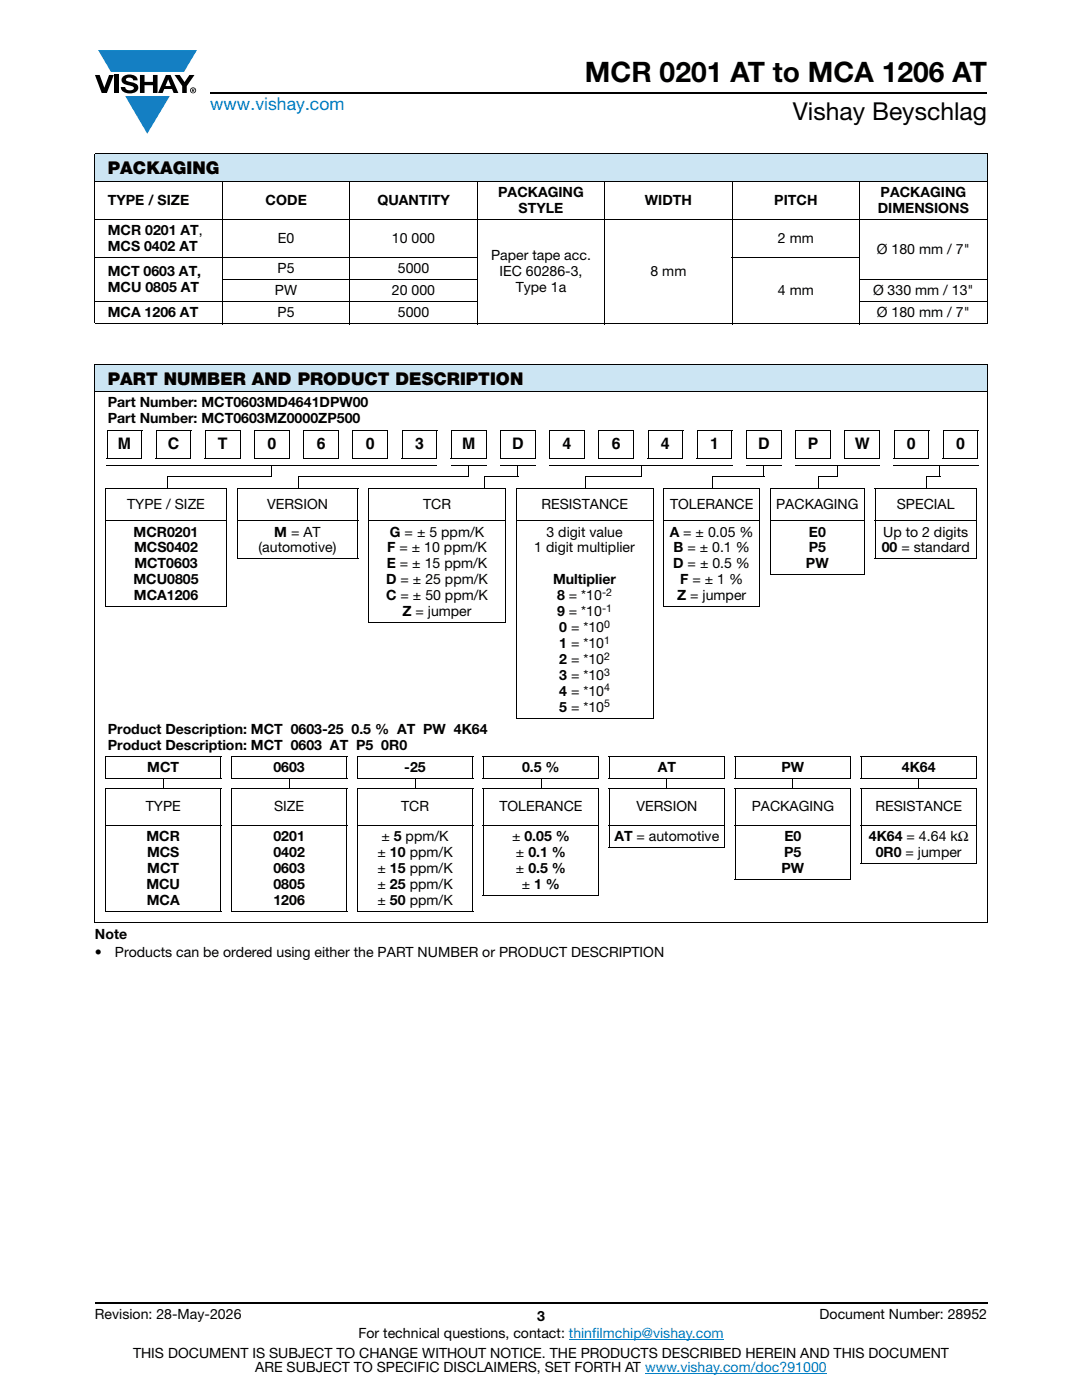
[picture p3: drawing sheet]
<svg xmlns="http://www.w3.org/2000/svg" width="216mm" height="279mm" viewBox="0 0 216 279" stroke-linecap="round" stroke-linejoin="round" font-family="sans-serif">
<defs><g id="words">
<text font-size="5.6" x="116.7" y="16.4">MCR 0201 AT to MCA 1206 AT</text>
<text font-size="4.9" x="158.2" y="24">Vishay Beyschlag</text>
<text font-size="3.5" fill="#007ec4" x="42" y="21.9">www.vishay.com</text>
<g font-size="3.5">
<text x="21.5" y="34.8">PACKAGING</text>
<text x="21.5" y="76.8">PART NUMBER AND PRODUCT DESCRIPTION</text>
</g>
<g font-size="3.2">
<text x="23.5" y="89.6">M</text>
<text x="33.5" y="89.6">C</text>
<text x="43.5" y="89.6">T</text>
<text x="53.4" y="89.6">0</text>
<text x="63.2" y="89.6">6</text>
<text x="73" y="89.6">0</text>
<text x="82.8" y="89.6">3</text>
<text x="92.2" y="89.6">M</text>
<text x="102.2" y="89.6">D</text>
<text x="112.3" y="89.6">4</text>
<text x="122.1" y="89.6">6</text>
<text x="131.9" y="89.6">4</text>
<text x="141.7" y="89.6">1</text>
<text x="151.3" y="89.6">D</text>
<text x="161.2" y="89.6">P</text>
<text x="170.5" y="89.6">W</text>
<text x="181" y="89.6">0</text>
<text x="190.8" y="89.6">0</text>
</g>
<g font-size="2.8">
<text x="21.5" y="40.9">TYPE / SIZE</text>
<text x="53" y="40.9">CODE</text>
<text x="75.3" y="40.9">QUANTITY</text>
<text x="99.4" y="39.3">PACKAGING</text>
<text x="128.7" y="40.9">WIDTH</text>
<text x="154.5" y="40.9">PITCH</text>
<text x="175.7" y="39.3">PACKAGING</text>
<text x="21.5" y="46.9">MCR 0201 AT,</text>
<text x="103.5" y="42.5">STYLE</text>
<text x="175.2" y="42.5">DIMENSIONS</text>
<text x="21.5" y="50.1">MCS 0402 AT</text>
<text x="55.4" y="48.5">E0</text>
<text x="78.2" y="48.5">10 000</text>
<text x="98" y="51.9">Paper tape acc.</text>
<text x="155.2" y="48.5">2 mm</text>
<text x="175" y="50.7">Ø 180 mm / 7&quot;</text>
<text x="21.5" y="55.1">MCT 0603 AT,</text>
<text x="21.5" y="58.3">MCU 0805 AT</text>
<text x="54.9" y="58.9">PW</text>
<text x="55.4" y="54.5">P5</text>
<text x="78.2" y="58.9">20 000</text>
<text x="79.4" y="54.5">5000</text>
<text x="99.7" y="55.1">IEC 60286-3,</text>
<text x="102.9" y="58.3">Type 1a</text>
<text x="129.8" y="55.1">8 mm</text>
<text x="155.2" y="58.9">4 mm</text>
<text x="174.2" y="58.9">Ø 330 mm / 13&quot;</text>
<text x="21.5" y="63.3">MCA 1206 AT</text>
<text x="55.4" y="63.3">P5</text>
<text x="79.4" y="63.3">5000</text>
<text x="175" y="63.3">Ø 180 mm / 7&quot;</text>
<text x="21.5" y="81.3">Part Number: MCT0603MD4641DPW00</text>
<text x="21.5" y="84.5">Part Number: MCT0603MZ0000ZP500</text>
<text x="25.4" y="101.6">TYPE / SIZE</text>
<text x="53.3" y="101.6">VERSION</text>
<text x="84.4" y="101.6">TCR</text>
<text x="108" y="101.6">RESISTANCE</text>
<text x="133.7" y="101.6">TOLERANCE</text>
<text x="154.9" y="101.6">PACKAGING</text>
<text x="178.9" y="101.6">SPECIAL</text>
<text x="26.6" y="107.1">MCR0201</text>
<text x="54.7" y="107.1">M = AT</text>
<text x="77.8" y="107.1">G = ± 5 ppm/K</text>
<text x="109.1" y="107.1">3 digit value</text>
<text x="133.6" y="107.1">A = ± 0.05 %</text>
<text x="161.4" y="107.1">E0</text>
<text x="176.2" y="107.1">Up to 2 digits</text>
<text x="26.8" y="110.3">MCS0402</text>
<text x="26.8" y="113.4">MCT0603</text>
<text x="51.6" y="110.3">(automotive)</text>
<text x="77.2" y="113.4">E = ± 15 ppm/K</text>
<text x="77.3" y="110.3">F = ± 10 ppm/K</text>
<text x="106.6" y="110.3">1 digit multiplier</text>
<text x="134.3" y="113.4">D = ± 0.5 %</text>
<text x="134.4" y="110.3">B = ± 0.1 %</text>
<text x="160.8" y="113.4">PW</text>
<text x="161.4" y="110.3">P5</text>
<text x="175.9" y="110.3">00 = standard</text>
<text x="26.6" y="116.6">MCU0805</text>
<text x="26.7" y="119.8">MCA1206</text>
<text x="77" y="116.6">D = ± 25 ppm/K</text>
<text x="77" y="119.8">C = ± 50 ppm/K</text>
<text x="110.4" y="116.6">Multiplier</text>
<text x="111.2" y="119.8">8 = *10</text>
<text x="135.1" y="119.8">Z = jumper</text>
<text x="135.7" y="116.6">F = ± 1 %</text>
<text x="80.3" y="123">Z = jumper</text>
<text x="111.2" y="123">9 = *10</text>
<text x="111.6" y="126.1">0 = *10</text>
<text x="111.6" y="129.3">1 = *10</text>
<text x="111.6" y="132.5">2 = *10</text>
<text x="111.6" y="135.7">3 = *10</text>
<text x="111.6" y="138.8">4 = *10</text>
<text x="111.6" y="142">5 = *10</text>
<text x="21.5" y="146.4">Product Description: MCT 0603-25 0.5 % AT PW 4K64</text>
<text x="21.5" y="149.6">Product Description: MCT 0603 AT P5 0R0</text>
<text x="29.4" y="154">MCT</text>
<text x="54.6" y="154">0603</text>
<text x="80.7" y="154">-25</text>
<text x="104.2" y="154">0.5 %</text>
<text x="131.2" y="154">AT</text>
<text x="155.9" y="154">PW</text>
<text x="180" y="154">4K64</text>
<text x="29.1" y="161.9">TYPE</text>
<text x="54.7" y="161.9">SIZE</text>
<text x="80" y="161.9">TCR</text>
<text x="99.7" y="161.9">TOLERANCE</text>
<text x="127" y="161.9">VERSION</text>
<text x="150" y="161.9">PACKAGING</text>
<text x="174.7" y="161.9">RESISTANCE</text>
<text x="29.2" y="167.9">MCR</text>
<text x="54.6" y="167.9">0201</text>
<text x="76.1" y="167.9">± 5 ppm/K</text>
<text x="102.2" y="167.9">± 0.05 %</text>
<text x="122.6" y="167.9">AT = automotive</text>
<text x="156.5" y="167.9">E0</text>
<text x="173.4" y="167.9">4K64 = 4.64 kΩ</text>
<text x="29.3" y="171">MCS</text>
<text x="54.6" y="171">0402</text>
<text x="75.3" y="171">± 10 ppm/K</text>
<text x="103" y="171">± 0.1 %</text>
<text x="156.5" y="171">P5</text>
<text x="174.8" y="171">0R0 = jumper</text>
<text x="29.2" y="177.4">MCU</text>
<text x="29.4" y="174.2">MCT</text>
<text x="54.6" y="174.2">0603</text>
<text x="54.6" y="177.4">0805</text>
<text x="75.3" y="174.2">± 15 ppm/K</text>
<text x="75.3" y="177.4">± 25 ppm/K</text>
<text x="103" y="174.2">± 0.5 %</text>
<text x="104.1" y="177.4">± 1 %</text>
<text x="155.9" y="174.2">PW</text>
<text x="29.3" y="180.6">MCA</text>
<text x="54.6" y="180.6">1206</text>
<text x="75.3" y="180.6">± 50 ppm/K</text>
<text x="18.9" y="187.4">Note</text>
<text x="18.9" y="191">•</text>
<text x="22.9" y="191">Products can be ordered using either the PART NUMBER or PRODUCT DESCRIPTION</text>
<text x="18.9" y="263.3">Revision: 28-May-2026</text>
<text x="107.2" y="263.6">3</text>
<text x="163.6" y="263.3">Document Number: 28952</text>
<text x="71.5" y="267.1">For technical questions, contact: thinfilmchip@vishay.com</text>
<text x="26.5" y="271">THIS DOCUMENT IS SUBJECT TO CHANGE WITHOUT NOTICE. THE PRODUCTS DESCRIBED HEREIN AND THIS DOCUMENT</text>
<text x="50.9" y="273.8">ARE SUBJECT TO SPECIFIC DISCLAIMERS, SET FORTH AT www.vishay.com/doc?91000</text>
</g>
<g font-size="2.1">
<text x="120.1" y="118.9">-2</text>
<text x="120.1" y="122.1">-1</text>
<text x="120.5" y="125.3">0</text>
<text x="120.5" y="128.5">1</text>
<text x="120.5" y="131.6">2</text>
<text x="120.5" y="134.8">3</text>
<text x="120.5" y="138">4</text>
<text x="120.5" y="141.2">5</text>
</g>
</g></defs>
<g fill="#147fc3">
<path d="M19.6 10h19.7l-2.6 4.3h-1.1h-13.5z"/>
<path d="M25 19.2h8.9l-4.5 7.5z"/>
</g>
<g fill="#000">
<path d="M18.9 15h1l.9 2.5 1-2.5h.9l-1.4 3.6h-1zM22.9 15h.9v3.6h-.9zM24.6 15.3a2.1 2.1 0 0 1 2.8 .3l.1 .4h-.9a.79 .79 0 0 0-.7-.5 .79 .79 0 0 0-.8 .4l.3 .3 1 .2a1.08 1.08 0 0 1 1.2 1 1.08 1.08 0 0 1-1.1 1.2 1.73 1.73 0 0 1-2.4-1.2h.9a.96 .96 0 0 0 .8 .6 .96 .96 0 0 0 .9-.4 1.31 1.31 0 0 0-1.2-.6 1.03 1.03 0 0 1-1.1-.6 1.03 1.03 0 0 1 .2-1.1zM27.9 15h.9v1.3h1.7v-1.3h.9v3.6h-.9v-1.6h-1.7v1.6h-.9zM34.8 15h1.1l.9 1.4 1-1.4h1l-1.5 2.2v1.4h-.9v-1.4z"/>
<path d="M33.6 15.9l.5 1.3h-1.1zM33.1 15l-1.6 3.6h1l.3-.8h1.5l.3 .8h1l-1.6-3.6z"/>
<path d="M38.4 17.8h.2v.2h-.2zM38.3 17.7v.7h.1v-.3l.4 .3-.2-.3 .2-.2-.1-.2z"/>
<path d="M38.1 18a.46 .46 0 0 1 .9 0 .46 .46 0 0 1-.9 0zM37.9 18a.6 .6 0 0 0 1.2 0 .6 .6 0 0 0-1.2 0z"/>
</g>
<path d="M42 18.6h155M18.9 260h178.1" fill="none" stroke="#000" stroke-width=".36"/>
<path d="M113.5 267.3h30.9M128.7 274h36.3" fill="none" stroke="#007ec4" stroke-width=".2"/>
<g fill="#cce5f3">
<path d="M18.9 30.7h178.1v5.5h-178.1z"/>
<path d="M18.9 72.7h178.1v5.5h-178.1z"/>
</g>
<g fill="none" stroke="#000" stroke-width=".2">
<path d="M18.9 30.7h178.1M18.9 36.2h178.1M18.9 30.8v33.7M44.4 36.1v28.6M69.8 36.1v28.6M95.2 36.1v28.6M120.7 36.1v28.6M146.1 36.1v28.6M171.5 36.1v28.6M197 30.8v33.7M18.9 43.8h178.1M18.9 51.4h76.4"/>
<path d="M44.3 55.8h51M146 51.4h25.6M171.4 55.8h25.6M18.9 60.2h76.4M18.9 64.6h178.1M18.9 72.7h178.1M18.9 78.2h178.1M18.9 72.8v111.3M171.4 60.2h25.6M197 72.8v111.3M21 97.5h24.3M21.1 97.5v23.5"/>
<path d="M21.3 91.5h7M21.3 92.9h65.9M21.4 85.8v5.7M21.4 85.9h7M28.3 85.9v5.7M31.1 91.5h7M31.2 85.9h7M31.2 85.8v5.7M33.4 95.1h20.9M33.4 95v2.4M38.1 85.9v5.7M40.9 91.5h7"/>
<path d="M41 85.8v5.7M41 85.9h7M45.2 97.5v23.5M47.2 97.5h24.3M47.3 97.5v14M47.9 85.9v5.7M50.7 91.5h7M50.8 85.8v5.7M50.8 85.9h7M54.3 92.8v2.3M57.7 85.9v5.7M59.6 95v2.4"/>
<path d="M59.6 95.1h34M60.5 91.5h7M60.6 85.9h7M60.6 85.8v5.7M67.5 85.9v5.7M70.3 91.5h7M70.4 85.9h7M70.4 85.8v5.7M71.4 97.5v14M73.5 97.5h27.4M73.6 97.5v26.7M77.3 85.9v5.7"/>
<path d="M80.2 91.5h7M80.2 85.8v5.7M80.2 85.9h7M87.2 85.9v5.7M90 91.5h7M90 92.9h7.1M90.1 85.9h7M90.1 85.8v5.7M93.5 92.8v2.3M96.8 95v2.4M96.8 95.1h6.6M97 85.9v5.7"/>
<path d="M99.8 91.5h7M99.8 92.9h7.1M99.9 85.9h7M99.9 85.8v5.7M100.9 97.5v26.7M102.9 97.5h27.5M103 97.5v45.7M103.3 92.8v2.3M106.8 85.9v5.7M109.6 91.5h7M109.6 92.9h36.5M109.7 85.8v5.7"/>
<path d="M109.7 85.9h7M116.6 85.9v5.7M116.9 95.1h11.2M116.9 95v2.4M119.4 91.5h7M119.5 85.8v5.7M119.5 85.9h7M126.4 85.9v5.7M128 92.8v2.3M129.2 91.5h7M129.3 85.8v5.7M129.3 85.9h7"/>
<path d="M130.3 97.5v45.7M132.4 97.5h19.3M132.4 97.5v23.5M136.2 85.9v5.7M139 91.5h7M139.1 85.9h7M139.1 85.8v5.7M142.2 95v2.4M142.2 95.1h10.3M146.1 85.9v5.7M148.9 91.5h7M148.9 92.9h7.1"/>
<path d="M148.9 85.9h7.1M148.9 85.8v5.7M151.6 97.5v23.5M152.4 92.8v2.3M153.6 97.5h19M153.7 97.5v17.1M155.9 85.9v5.7M158.7 91.5h7M158.7 92.9h16.9M158.8 85.9h7M158.8 85.8v5.7M163.3 95.1h4"/>
<path d="M163.3 95v2.4M165.7 85.9v5.7M167.2 92.8v2.3M168.5 91.5h7M168.6 85.9h7M168.6 85.8v5.7M172.5 97.5v17.1M174.5 97.5h20.4M174.6 97.5v14M175.5 85.9v5.7M178.3 91.5h7M178.4 85.9h7"/>
<path d="M178.4 92.9h16.8M178.4 85.8v5.7M185 95v2.4M185 95.1h2.6M185.3 85.9v5.7M187.6 92.8v2.3M188.1 91.5h7M188.2 85.9h7M188.2 85.8v5.7M194.8 97.5v14M195.1 85.9v5.7M21 104h24.3"/>
<path d="M47.2 104h24.3M47.2 111.5h24.3M73.5 104h27.4M102.9 104h27.5M132.4 104h19.3M153.6 104h19M153.6 114.7h19M174.5 104h20.4M174.5 111.5h20.4M21 121.1h24.3M73.5 124.2h27.4M132.4 121.1h19.3"/>
<path d="M21 150.9h23.2M21 155.3h23.2M21 157.3h23.2M21.1 151v4.2M21.1 157.4v24.4M32.6 155.2v2.2M44.1 151v4.2M44.1 157.4v24.4M46.1 150.9h23.2M46.1 155.3h23.2M46.1 157.3h23.2M46.2 151v4.2"/>
<path d="M46.2 157.4v24.4M57.7 155.2v2.2M69.2 151v4.2M69.2 157.4v24.4M71.2 150.9h23.2M71.2 155.3h23.2M71.2 157.3h23.2M71.3 151v4.2M71.3 157.4v24.4M82.8 155.2v2.2M94.3 151v4.2M94.3 157.4v24.4"/>
<path d="M96.4 150.9h23.1M96.4 155.3h23.1M96.4 157.3h23.1M96.5 151v4.2M96.5 157.4v21.2M102.9 143.3h27.5M107.9 155.2v2.2M119.4 151v4.2M119.4 157.4v21.2M121.5 150.9h23.2M121.5 155.3h23.2M121.5 157.3h23.2"/>
<path d="M121.6 151v4.2M121.6 157.4v11.7M133.1 155.2v2.2M144.6 151v4.2M144.6 157.4v11.7M146.6 150.9h23.2M146.6 155.3h23.2M146.6 157.3h23.2M146.7 151v4.2M146.7 157.4v18M158.2 155.2v2.2M169.7 151v4.2"/>
<path d="M169.7 157.4v18M171.7 150.9h23.2M171.7 155.3h23.2M171.7 157.3h23.2M171.8 151v4.2M171.8 157.4v14.8M183.3 155.2v2.2M194.8 151v4.2M194.8 157.4v14.8M21 164.7h23.2M46.1 164.7h23.2M71.2 164.7h23.2"/>
<path d="M96.4 164.7h23.1M96.4 178.7h23.1M121.5 164.7h23.2M121.5 169.2h23.2M146.6 164.7h23.2M146.6 175.5h23.2M171.7 164.7h23.2M171.7 172.3h23.2M18.9 184.1h178.1M21 181.9h23.2M46.1 181.9h23.2M71.2 181.9h23.2"/>
</g>
<path d="M178.3 92.8l.1 .2z" fill="#000"/>
<use href="#words"/>
</svg>
